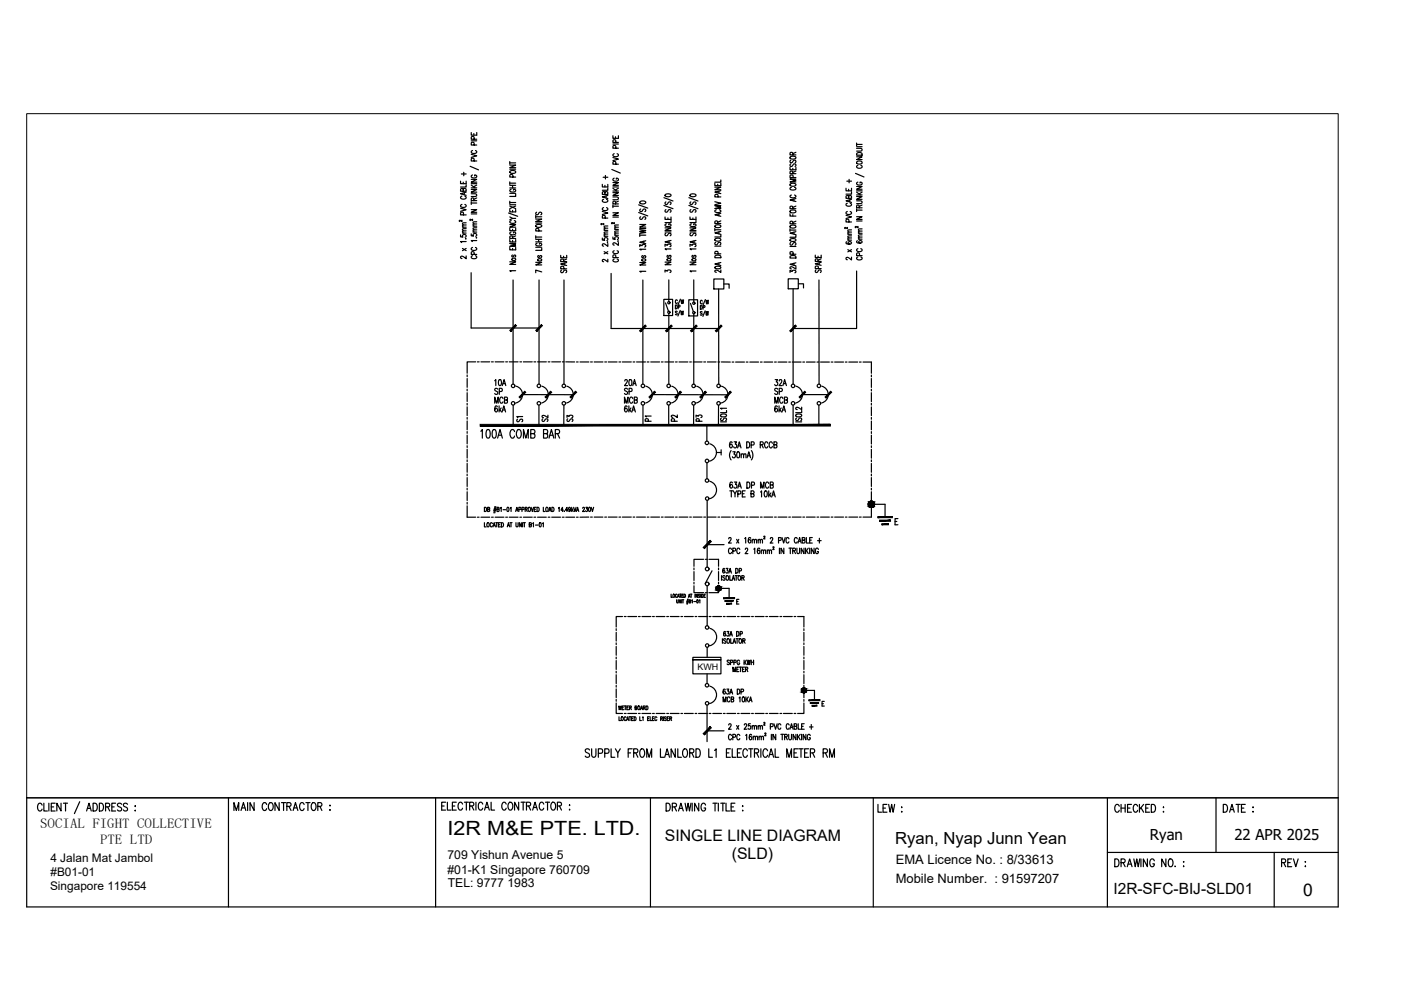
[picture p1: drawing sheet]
<svg xmlns="http://www.w3.org/2000/svg" width="297mm" height="210mm" viewBox="0 0 297 210" stroke-linecap="round" stroke-linejoin="round" font-family="sans-serif">
<defs><g id="words">
<g font-size="4.4">
<text x="113.6" y="90.7">S2</text>
<text x="118.9" y="90.7">S3</text>
<text x="141.1" y="90.7">P2</text>
</g>
<text font-size="4.2" x="94.9" y="177.1">I2R M&amp;E PTE. LTD.</text>
<g font-size="4">
<text x="108.3" y="90.7">S1</text>
<text x="135.5" y="90.7">P1</text>
<text x="149.6" y="90.7" transform="rotate(-90 149.6 90.7)">P3</text>
</g>
<text font-size="3.7" x="276.3" y="189.9">0</text>
<text font-size="3.5" x="189.8" y="178.9">Ryan, Nyap Junn Yean</text>
<g font-size="3.4">
<text x="141" y="178.3">SINGLE LINE DIAGRAM</text>
<text x="155.2" y="182.2">(SLD)</text>
</g>
<text font-size="3.3" x="236.1" y="189.6">I2R-SFC-BIJ-SLD01</text>
<g font-size="3.2">
<text x="243.8" y="178">Ryan</text>
<text x="261.7" y="178">22 APR 2025</text>
</g>
<g font-size="2.9">
<text x="8.5" y="175.5">SOCIAL FIGHT COLLECTIVE</text>
<text x="21.2" y="178.9">PTE LTD</text>
</g>
<g font-size="2.8">
<text x="189.9" y="183.3">EMA Licence No. : 8/33613</text>
<text x="189.9" y="187.1">Mobile Number. : 91597207</text>
</g>
<g font-size="2.6">
<text x="94.9" y="182.1">709 Yishun Avenue 5</text>
<text x="94.9" y="185.3">#01-K1 Singapore 760709</text>
<text x="94.9" y="188">TEL: 9777 1983</text>
</g>
<g font-size="2.5">
<text x="10.7" y="182.7">4 Jalan Mat Jambol</text>
<text x="10.7" y="185.7">#B01-01</text>
<text x="10.6" y="188.8">Singapore 119554</text>
</g>
<text font-size="1.9" x="147.9" y="142">KWH</text>
</g></defs>
<!-- layer: E-SLD-FRAME -->
<g fill="none" stroke="#000" stroke-width=".25">
<path d="M99 79.5v.4M100.8 76.7h-1.8v2.4M101.2 76.7h.4M102 76.7h1.8M104.2 76.7h.4M105 76.7h1.8M107.2 76.7h.4M108 76.7h1.8M110.2 76.7h.4M111 76.7h1.8M113.2 76.7h.4M114 76.7h1.8"/>
<path d="M116.2 76.7h.4M117 76.7h1.8M119.2 76.7h.4M120 76.7h1.8M122.2 76.7h.4M123 76.7h1.8M125.2 76.7h.4M126 76.7h1.8M128.2 76.7h.4M129 76.7h1.8M131.2 76.7h.4M132 76.7h1.8"/>
<path d="M134.2 76.7h.4M135 76.7h1.8M137.2 76.7h.4M138 76.7h1.8M140.2 76.7h.4M141 76.7h1.8M143.2 76.7h.4M144 76.7h1.8M146.2 76.7h.4M147 76.7h1.9M149.2 76.7h.4M150 76.7h1.8"/>
<path d="M152.2 76.7h.4M153 76.7l1.8 .1M155.2 76.8h.4M156 76.8h1.8M158.2 76.8h.4M159 76.8h1.8M161.2 76.8h.4M162 76.8h1.8M164.2 76.8h.4M165 76.8h1.8M167.2 76.8h.4M168 76.8h1.8"/>
<path d="M170.2 76.8h.4M171 76.8h1.8M173.2 76.8h.4M174 76.8h1.8M176.2 76.8h.4M177 76.8h1.8M179.2 76.8h.4M180 76.8h1.8M182.2 76.8h.4M183 76.8h1.7v2.3M184.7 79.5v.4M99 80.3v1.8"/>
<path d="M99 82.5v.4M99 83.3v1.8M99 85.5v.4M99 86.2v1.9M99 88.5v.4M99 89.3v1.8M99 91.5v.4M99 92.3v1.8M99 94.5v.4M99 95.2v1.9M99 97.5v.4M99 98.2v1.9"/>
<path d="M184.7 80.3v1.8M184.7 82.5v.4M184.7 83.3v1.8M184.7 85.5v.4M184.7 86.3v1.8M184.7 88.5v.4M184.7 89.3v1.8M184.7 91.5v.4M184.7 92.3v1.8M184.7 94.5v.4M184.7 95.3v1.8M184.7 97.5v.4"/>
<path d="M184.7 98.3v1.8M99 107.2v2.5h1.8M99 100.5v.4M99 101.3v1.8M99 103.5v.4M99 104.3v1.8M99 106.5v.4M101.2 109.7h.4M102 109.7h1.8M104.2 109.7h.4M105 109.7h1.8M107.2 109.7h.4"/>
<path d="M108 109.7h1.8M110.2 109.7h.4M111 109.7h1.8M113.2 109.7h.4M114 109.7h1.8M116.2 109.7h.4M117 109.7h1.8M119.2 109.7h.4M120 109.7h1.8M122.2 109.7h.4M124.8 109.6l-1.8 .1M125.2 109.6h.4"/>
<path d="M126 109.6h1.8M128.2 109.6h.4M129 109.6h1.8M131.2 109.6h.4M132 109.6h1.8M134.2 109.6h.4M135 109.6h1.8M137.2 109.6h.4M138 109.6h1.8M140.2 109.6h.4M141 109.6h1.8M143.2 109.6h.4"/>
<path d="M144 109.6h1.8M146.2 109.6h.4M147 109.6h1.9M149.2 118.6h-2.1v1.5M149.2 109.6h.4M149.5 118.6h.4M150 109.6h1.8M150.3 118.6h2v1.5M152.2 109.6h.4M153 109.6h1.8M155.2 109.6h.4M156 109.6h1.8"/>
<path d="M158.2 109.6h.4M159 109.6h1.8M161.2 109.6h.4M162 109.6h1.8M164.2 109.6h.4M165 109.6h1.8M167.2 109.6h.4M168 109.6h1.8M170.2 109.6h.4M171 109.6h1.8M173.2 109.6h.4M174 109.6h1.8"/>
<path d="M176.2 109.6h.4M177 109.6h1.8M179.2 109.6h.4M180 109.6h1.8M182.2 109.6h.4M184.7 107.3v2.3h-1.7M184.7 100.5v.4M184.7 101.3v1.8M184.7 103.5v.4M184.7 104.3v1.8M184.7 106.5v.4M130.6 133.3v.4"/>
<path d="M130.6 134.1v1.8M130.6 136.3v.4M130.6 137.1v1.8M130.6 139.3v.4M132 130.7h-1.4v2.2M132.4 130.7h.3M133.1 130.7h1.9M135.4 130.7h.3M136.1 130.7h1.9M138.4 130.7h.3M139.1 130.7h1.9M141.4 130.7h.3"/>
<path d="M142.1 130.7h1.9M144.4 130.7h.3M145.1 130.7h1.9M147.1 120.4v.4M147.1 121.2v1.9M147.1 123.4v.4M147.1 124.2v1.5h2.1M147.4 130.7h.3M148.1 130.7h1.9M149.5 125.7h.4M150.4 130.7h.3M151.1 130.7h1.9"/>
<path d="M152.3 124.2v1.5h-2M152.3 120.4v.4M152.3 121.2v1.9M152.3 123.4v.4M153.4 130.7h.3M154.1 130.7h1.9M156.4 130.7h.3M157.1 130.7h1.9M159.3 130.7h.4M160.1 130.7h1.9M162.4 130.7h.3M163.1 130.7h1.9"/>
<path d="M165.4 130.7h.3M166.1 130.7h1.9M168.4 130.7h.3M169.1 130.7h1.3v2.2M170.4 133.3v.4M170.4 134.1v1.8M170.4 136.3v.4M170.4 137.1v1.8M170.4 139.3v.4M130.6 149v2.3h1.4M130.6 140.1v1.8M130.6 142.3v.4"/>
<path d="M130.6 143.1v1.8M130.6 145.3v.4M130.6 146.1v1.8M130.6 148.3v.4M132.4 151.3h.3M133.1 151.3h1.9M135.4 151.3h.3M136.1 151.3h1.9M138.4 151.3h.3M139.1 151.3h1.9M141.4 151.3h.3M142.1 151.3h1.9"/>
<path d="M144.4 151.3h.3M145.1 151.3h1.9M147.4 151.3h.3M148.1 151.3h1.9M150.4 151.3h.3M151.1 151.3h1.9M153.4 151.3h.3M154.1 151.3h1.9M156.4 151.3h.3M157.1 151.3h1.9M159.3 151.3h.4M160.1 151.3h1.9"/>
<path d="M162.4 151.3h.3M163.1 151.3h1.9M165.4 151.3h.3M166.1 151.3h1.9M168.4 151.3h.3M170.4 149v2.3h-1.3M170.4 140.1v1.8M170.4 142.3v.4M170.4 143.1v1.8M170.4 145.3v.4M170.4 146.1v1.8M170.4 148.3v.4"/>
</g>
<!-- layer: E-SLD-LEGENDF -->
<g fill="none" stroke="#000" stroke-width=".25">
<path d="M184.7 106.9h2.9v2.7M152.3 124.7h2.3v2.1M170.4 146.4h2.3v2.1"/>
<circle cx="184.8" cy="106.9" r=".67"/>
<circle cx="152.4" cy="124.7" r=".52"/>
<circle cx="170.5" cy="146.4" r=".52"/>
</g>
<g fill="#000" stroke="#000" stroke-width=".21">
<path d="M184.6 107.6h.3zM184.7 106.3h.1zM152.2 125.3h.3zM152.3 124.2h.1zM170.3 146.9h.3zM170.4 145.9h.1z"/>
<path d="M184.6 107.6h.2zM184.7 107.6h.1z"/>
<path d="M184.7 106.3h.2zM184.6 106.3h.3z"/>
<path d="M184.6 106.3h.4zM184.5 106.3h.5z"/>
<path d="M184.5 106.3h.5zM184.5 106.3h.5z"/>
<path d="M184.5 107.6h.5zM184.5 107.6h.4z"/>
<path d="M184.5 106.3l.6 .1zM184.4 106.4h.7z"/>
<path d="M184.5 107.5h.5zM184.5 107.5l.5 .1z"/>
<path d="M184.4 106.4h.7zM184.4 106.4h.7z"/>
<path d="M184.4 107.5h.7zM184.4 107.5h.6z"/>
<path d="M184.4 106.4h.8zM184.3 106.4h.9z"/>
<path d="M184.4 107.5h.7zM184.4 107.5h.7z"/>
<path d="M184.3 106.4l.9 .1zM184.3 106.5h.9z"/>
<path d="M184.3 107.4h.9zM184.3 107.4l.8 .1z"/>
<path d="M184.3 106.5h1zM184.3 106.5h1z"/>
<path d="M184.3 107.4h.9zM184.3 107.4h.9z"/>
<path d="M184.2 106.5l1.1 .1zM184.2 106.5l1.1 .1z"/>
<path d="M184.2 107.4h1.1zM184.2 107.4h1z"/>
<path d="M184.2 106.6h1.1zM184.2 106.6h1.1z"/>
<path d="M184.2 107.3h1.1zM184.2 107.3l1.1 .1z"/>
<path d="M184.2 106.6l1.2 .1zM184.2 106.6l1.2 .1z"/>
<path d="M184.2 107.2h1.1zM184.2 107.2l1.1 .1z"/>
<path d="M184.1 106.7h1.3zM184.1 106.7h1.3z"/>
<path d="M184.1 107.2h1.3zM184.1 107.2h1.2z"/>
<path d="M184.1 106.7l1.3 .1zM184.1 106.7l1.3 .1z"/>
<path d="M184.1 107.1h1.3zM184.1 107.1l1.3 .1z"/>
<path d="M184.1 106.8l1.3 .1zM184.1 106.8l1.3 .1z"/>
<path d="M184.1 106.9h1.3zM184.1 106.9h1.3z"/>
<path d="M184.1 107l1.3 .1zM184.1 107l1.3 .1z"/>
<path d="M184.1 107.1h1.3zM184.1 107.1h1.3z"/>
<path d="M184.1 106.9h1.3zM184.1 106.9l1.3 .1z"/>
<path d="M186.1 109.5v.3l3.1-.3zM186.1 109.8l3.1-.3v.3z"/>
<path d="M186.5 110.3v.2l2.3-.2zM186.5 110.5l2.3-.2v.2z"/>
<path d="M187 111v.3l1.3-.3zM187 111.3l1.3-.3v.3z"/>
<path d="M152.2 125.3h.2zM152.3 125.3h.1z"/>
<path d="M152.3 124.2l.2 .1zM152.2 124.3h.3z"/>
<path d="M152.2 124.3h.3zM152.2 124.3h.3z"/>
<path d="M152.2 124.3h.4zM152.1 124.3h.5z"/>
<path d="M152.2 125.2h.3zM152.2 125.2l.3 .1z"/>
<path d="M152.1 124.3h.5zM152.1 124.3h.5z"/>
<path d="M152.1 125.2h.5zM152.1 125.2h.4z"/>
<path d="M152.1 124.3h.5zM152.1 124.3h.5z"/>
<path d="M152.1 125.2h.5zM152.1 125.2h.5z"/>
<path d="M152 124.3l.7 .1zM152 124.4h.7z"/>
<path d="M152 125.2h.6zM152 125.2h.6z"/>
<path d="M152 124.4h.7zM152 124.4h.7z"/>
<path d="M152 125.2h.7zM152 125.2h.6z"/>
<path d="M152 124.4h.7zM151.9 124.4h.8z"/>
<path d="M152 125.1h.7zM152 125.1l.7 .1z"/>
<path d="M151.9 124.4l.9 .1zM151.9 124.4l.9 .1z"/>
<path d="M151.9 125.1h.8zM151.9 125.1h.8z"/>
<path d="M151.9 124.5h.9zM151.9 124.5h.9z"/>
<path d="M151.9 125h.9zM151.9 125l.8 .1z"/>
<path d="M151.9 124.5l.9 .1zM151.9 124.5l.9 .1z"/>
<path d="M151.9 125h.9zM151.9 125h.9z"/>
<path d="M151.9 124.6h.9zM151.9 124.6h.9z"/>
<path d="M151.9 124.6l1 .1zM151.9 124.6l1 .1z"/>
<path d="M151.9 124.9h.9zM151.9 124.9h.9z"/>
<path d="M151.9 124.9h.9zM151.9 124.9l.9 .1z"/>
<path d="M151.9 124.7h1zM151.9 124.7h1z"/>
<path d="M151.8 124.7h1.1zM151.8 124.7h1.1z"/>
<path d="M151.8 124.7l1.1 .1zM151.8 124.7l1.1 .1z"/>
<path d="M151.8 124.8l1.1 .1zM151.8 124.8l1.1 .1z"/>
<path d="M151.9 124.9h1zM151.9 124.9h.9z"/>
<path d="M153.4 126.7v.2l2.4-.2zM153.4 126.9l2.4-.2v.2z"/>
<path d="M153.7 127.3v.2l1.8-.2zM153.7 127.5l1.8-.2v.2z"/>
<path d="M154.1 127.9v.2l1-.2zM154.1 128.1l1-.2v.2z"/>
<path d="M170.3 146.9h.2zM170.4 146.9h.1z"/>
<path d="M170.4 145.9h.2zM170.3 145.9h.3z"/>
<path d="M170.3 145.9h.3zM170.3 145.9h.3z"/>
<path d="M170.3 145.9h.4zM170.2 145.9h.5z"/>
<path d="M170.3 146.9h.3zM170.3 146.9h.3z"/>
<path d="M170.2 145.9h.5zM170.2 145.9h.5z"/>
<path d="M170.2 146.8h.5zM170.2 146.8l.4 .1z"/>
<path d="M170.2 145.9l.5 .1zM170.2 145.9l.5 .1z"/>
<path d="M170.2 146.8h.5zM170.2 146.8h.5z"/>
<path d="M170.1 146h.7zM170.1 146h.7z"/>
<path d="M170.1 146.8h.6zM170.1 146.8h.6z"/>
<path d="M170.1 146h.7zM170.1 146h.7z"/>
<path d="M170.1 146.8h.7zM170.1 146.8h.6z"/>
<path d="M170.1 146l.7 .1zM170 146.1h.8z"/>
<path d="M170.1 146.7h.7zM170.1 146.7l.7 .1z"/>
<path d="M170 146.1h.9zM170 146.1h.9z"/>
<path d="M170 146.7h.8zM170 146.7h.8z"/>
<path d="M170 146.1h.9zM170 146.1h.9z"/>
<path d="M170 146.7h.9zM170 146.7h.8z"/>
<path d="M170 146.1l.9 .1zM170 146.1l.9 .1z"/>
<path d="M170 146.6h.9zM170 146.6l.9 .1z"/>
<path d="M170 146.2h.9zM170 146.2h.9z"/>
<path d="M170 146.2l.9 .1zM170 146.2l.9 .1z"/>
<path d="M170 146.5l.9 .1zM170 146.5l.9 .1z"/>
<path d="M170 146.6h.9zM170 146.6h.9z"/>
<path d="M169.9 146.3h1zM169.9 146.3h1z"/>
<path d="M169.9 146.3l1 .1zM169.9 146.3l1 .1z"/>
<path d="M169.9 146.4h1zM169.9 146.4h1z"/>
<path d="M169.9 146.4l1 .1zM169.9 146.4l1 .1z"/>
<path d="M169.9 146.5h1zM169.9 146.5h1z"/>
<path d="M171.5 148.4v.2l2.3-.2zM171.5 148.6l2.3-.2v.2z"/>
<path d="M171.8 148.9v.2l1.8-.2zM171.8 149.1l1.8-.2v.2z"/>
<path d="M172.2 149.5v.2l1-.2zM172.2 149.7l1-.2v.2z"/>
</g>
<!-- layer: SLD-TXT -->
<g fill="none" stroke="#000" stroke-width=".25">
<path d="M97.6 38.4v.5h1.2v-.5M97.8 36.9h1M98.2 38.6v.3M98.3 36.5v.8M98.8 39.2v.5h-1.2M99.7 35.3l1.8 .7M99.9 38h1.2l-1.2 .6h1.2M99.9 28.1v.6h1.2v-.6M99.9 32.7l1.2 .3-1.2 .4M99.9 39.8h1.2M99.9 39.2l.8 .6M99.9 38.9h1.2"/>
<path d="M99.9 29.9h1.2M100.2 37.1a.33 .33 0 0 0-.3 .4 .33 .33 0 0 0 .5 .2h.2a.34 .34 0 0 0 .5-.3 .34 .34 0 0 0-.5-.3v.2M100.2 31.9a.33 .33 0 0 0-.3 .4 .33 .33 0 0 0 .5 .2h.2a.33 .33 0 0 0 .5-.2 .33 .33 0 0 0-.3-.4M100.5 28.3v.4M100.5 34.1v-.5h-.5l-.1 .5h1.2M100.5 30.7v-.5h-.5l-.1 .5h1.2M100.5 29.5v-.5h-.5l-.1 .5h1.2M101.1 39.2l-.7 .4M108.1 35h1.2l-1.2 .6h1.2M108.1 34.3v.5M108.1 38.6v.5M108.1 39.8h1.2"/>
<path d="M108.1 39.3h1.2M108.1 38.8h1.2M108.1 35.9h1.2M108.1 34.5h1.2M108.1 36.3a.78 .78 0 0 1 1.2 .2 .77 .77 0 0 1-1.2-.1zM108.7 39.3v.5M108.7 37.5v-.4h-.6v.4h1.2M127.7 39.1v.5h1.2v-.5M127.9 37.6h1M128.3 39.3v.3M128.4 37.2v.7M128.9 39.8v.5h-1.2"/>
<path d="M129.7 35.9l1.8 .8M129.9 33.4l1.2 .3-1.2 .4M129.9 39.9l.8 .6M129.9 39.6h1.2M129.9 30.5h1.2M129.9 38.7h1.2l-1.2 .6h1.2M129.9 28.8v.5h1.2v-.5M130.2 37.8a.33 .33 0 0 0-.2 .4 .33 .33 0 0 0 .4 .2h.3a.34 .34 0 0 0 .4-.3 .34 .34 0 0 0-.4-.3v.2M130.2 32.6a.33 .33 0 0 0-.2 .4 .33 .33 0 0 0 .4 .2h.3a.33 .33 0 0 0 .4-.2 .33 .33 0 0 0-.3-.4M130.5 29v.3M130.6 34.8l-.1-.5h-.4l-.2 .5h1.2M130.6 31.4l-.1-.5h-.4l-.2 .5h1.2"/>
<path d="M130.6 30.2l-.1-.5h-.5l-.1 .5h1.2M131.1 39.9l-.6 .4M151.6 39.7h1.2l-1.2 .5h1.2M151.6 38.9v.5h1.2v-.5M152.2 39.1v.3M152.8 38.2v.4h-1.2M167.5 35.5v.5h1.2v-.5M167.5 39a.81 .81 0 0 1 1.2 .2 .74 .74 0 0 1-1.2-.1zM167.5 33.3a.81 .81 0 0 1 1.2 .2 .76 .76 0 0 1-1.2-.1zM167.7 34.7l-.2 .2v.3a.51 .51 0 0 0 .8-.4h.4v.3l-.1 .2M167.7 34a.29 .29 0 0 0-.2 .4 .29 .29 0 0 0 .5 0l.3-.4h.3l.1 .2-.1 .3M167.8 39.7a.31 .31 0 0 0-.3 .4 .31 .31 0 0 0 .5 .2l.7-.2v-.2l-.2-.2"/>
<path d="M168.1 35.7v.3M168.1 36.8l-.1-.4h-.5v.4h1.2M168.1 32.8l-.1-.4h-.5v.4h1.2M168.2 37.6l-.1-.4h-.6v.4h1.2M168.7 36.3l-.6 .2M168.7 32.3l-.6 .3M168.7 38h-1.2l1.2 .3-1.2 .3h1.2M179.4 39.9v.6h1.1v-.6M179.5 38.4h1M180 38v.8M181.4 36.8l1.8 .7M181.6 31.4h.8l.4 .3-.2 .3h-1"/>
<path d="M181.6 30.3v.6M181.6 31.1h1.2M181.6 30.6h1.2M181.6 39.5h1.2l-1.2 .6h1.2M181.6 33.2h1.2l-1.2 .6h1.2M181.7 34.3a.58 .58 0 0 1 .6-.2 .58 .58 0 0 1 .4 .5 .71 .71 0 0 1-1.1-.2zM181.7 32.5a.64 .64 0 0 1 .7-.2 .64 .64 0 0 1 .4 .6h-1.2zM181.9 38.6a.32 .32 0 0 0-.3 .4 .32 .32 0 0 0 .5 .2h.2a.33 .33 0 0 0 .5-.3 .33 .33 0 0 0-.5-.3v.2M181.9 35a.33 .33 0 0 0-.3 .5 .33 .33 0 0 0 .5 .2h.2a.33 .33 0 0 0 .5-.2 .33 .33 0 0 0-.3-.5M97.6 49.8v.4l.6 .1a.34 .34 0 0 1 0-.5 .34 .34 0 0 1 .5 0 .34 .34 0 0 1-.1 .5M97.6 44.1l1.2 .4-1.2 .3M97.9 43.3a.33 .33 0 0 0-.2 .5 .33 .33 0 0 0 .4 .2h.3a.33 .33 0 0 0 .4-.2 .33 .33 0 0 0-.2-.5"/>
<path d="M97.9 41.6a.33 .33 0 0 0-.2 .4 .33 .33 0 0 0 .4 .2h.3a.33 .33 0 0 0 .4-.2 .33 .33 0 0 0-.2-.4M97.9 46.7v.3l-.4-.3-.1 .2 .1 .1M98.1 52.7l.7 .4M98.1 49.4h.7M98.1 48.2h.7M98.2 40.2l.2-.2 .4 .2v.3h-1.2l.1-.5h.4l.1 .5M98.3 45.6l-.1-.5h-.5l-.1 .5h1.2M98.4 40.9v.4M98.7 50.6h.1M98.8 54.3v.6l-.5-.5a.31 .31 0 0 0-.5-.1 .31 .31 0 0 0-.1 .4l.2 .1M98.8 51.2h-1.2l.3 .2M98.8 52.7l-.7 .4"/>
<path d="M98.8 40.7l-1.2 .4 1.2 .3M98.8 49h-.7v.2l.2 .2M98.8 48.5h-.7v.2l.2 .3M98.8 47.7h-.7v.3l.2 .2M98.8 47.2l-.7 .1v.2l.2 .2M99.9 44.4h1.2l-1.2 .6h1.2M99.9 40.2h1.2l-1.2 .5h1.2M99.9 49.6v.4l.5 .1a.34 .34 0 0 1 0-.5 .34 .34 0 0 1 .5 0 .34 .34 0 0 1-.1 .5M99.9 41.1h.8l.4 .2-.2 .3-1 .1M99.9 45.4h1.2M99.9 43h1.2M99.9 42.7v.6"/>
<path d="M100.2 46.5v.3l-.4-.3-.2 .1 .1 .2M100.2 54.2a.33 .33 0 0 0-.3 .4 .33 .33 0 0 0 .5 .3h.2a.33 .33 0 0 0 .5-.3 .33 .33 0 0 0-.3-.4M100.2 52.5a.33 .33 0 0 0-.3 .4 .33 .33 0 0 0 .5 .2h.2a.33 .33 0 0 0 .5-.2 .33 .33 0 0 0-.3-.4M100.3 49.2h.8M100.3 48h.8M100.5 42.5l-.1-.5-.4 .1-.1 .4h1.2M100.5 53.9v-.5h-.5l-.1 .5h1.2M101 50.4h.1M101.1 48.7l-.7 .1-.1 .2 .2 .2M101.1 48.3h-.7l-.1 .2 .2 .2M101.1 47.5h-.7l-.1 .2 .2 .3M101.1 47l-.7 .1-.1 .2 .2 .2"/>
<path d="M101.1 42l-.6 .3M101.1 51h-1.2l.2 .2M107.8 45.2l2 .7M108.1 55.5h1.2l-1.2 .6h1.2M108.1 52.5v.5h1.2v-.5M108.1 50.8v.5h1.2v-.5M108.1 48.4v.5h1.2v-.5M108.1 47.6h1.2l-1.2 .6h1.2M108.1 44.4v.5h1.2v-.5M108.1 46l.6 .3M108.1 43.7l1.2 .5M108.1 43.4h1.2"/>
<path d="M108.1 42.9h1.2M108.1 42.7v.5M108.1 41h1.2M108.4 49.2l-.3 .2a.69 .69 0 0 0 .6 .4 .69 .69 0 0 0 .6-.4l-.3-.2h-.1v.2M108.4 46.8l-.3 .2a.68 .68 0 0 0 .6 .4 .68 .68 0 0 0 .6-.4l-.3-.2M108.4 40.1l-.3 .2a.68 .68 0 0 0 .6 .4 .68 .68 0 0 0 .6-.4l-.3-.2h-.1v.2M108.6 54.9a.39 .39 0 0 1 .4-.2 .39 .39 0 0 1 .3 .4 .39 .39 0 0 1-.5 .2 .39 .39 0 0 1-.2-.4zM108.7 50.6l-.1-.5h-.5v.5h1.2M108.7 54.1l-.2 .1 .2 .3 .3-.4h.3v.2l-.1 .2M108.7 44.6v.3M108.7 48.6v.3M108.7 51v.3"/>
<path d="M108.7 52.7v.3M109.3 51.6h-1.2l1.2 .3-1.2 .3h1.2M109.3 50l-.6 .3M109.3 46.3h-.6l-.6 .3M109.3 41.2v.4h-1.2M109.3 43.7l-1.2 .5M109.3 57.4h-1.2l.2 .2M113.6 52.4h1.3M113.6 51.3h1.3M113.6 50.8h1.3M113.6 50.3h1.3M113.6 45.7v.5"/>
<path d="M113.6 50v.5M113.6 47.3h1.3M113.6 46h1.3M113.6 55.6h1.3l-1.3 .6h1.3M113.6 46.5h1.3l-1.3 .5h1.3M113.7 47.7a.79 .79 0 0 1 1.2 .3 .77 .77 0 0 1-1.3-.2zM113.8 45a.29 .29 0 0 0-.1 .5 .29 .29 0 0 0 .4-.1l.1-.2a.31 .31 0 0 1 .5-.2 .31 .31 0 0 1 0 .5M113.9 51.6l-.3 .2a.71 .71 0 0 0 .6 .4 .71 .71 0 0 0 .7-.4l-.3-.2h-.2v.2M114.1 55a.39 .39 0 0 1 .4-.2 .39 .39 0 0 1 .3 .4 .4 .4 0 0 1-.5 .2 .4 .4 0 0 1-.2-.4zM114.2 54.2l-.2 .1 .1 .3h.2l.4-.4 .2 .1-.2 .3M114.2 50.8v.5M114.2 49v-.5h-.5l-.1 .5h1.3"/>
<path d="M114.9 52.6v.5h-1.3M114.9 57.7l-1.3-.4v.5M118.9 54.1v.5h1.2v-.5M119.1 57.3a.29 .29 0 0 0-.2 .4 .29 .29 0 0 0 .5 0l.1-.3a.31 .31 0 0 1 .5-.1 .31 .31 0 0 1 0 .5M119.5 55.5l-.1-.5h-.5v.5h1.2M119.5 54.3v.3M119.5 57v-.5h-.6v.5h1.2M119.7 55.8v.4M120.1 55.7l-1.2 .3 1.2 .3M120.1 54.9l-.6 .3M127.7 50.5v.4h.5a.33 .33 0 0 1 0-.4 .33 .33 0 0 1 .5 0 .33 .33 0 0 1 0 .5M127.7 44.8l1.2 .4-1.2 .3"/>
<path d="M128 44a.33 .33 0 0 0-.3 .4 .33 .33 0 0 0 .5 .3h.2a.33 .33 0 0 0 .5-.3 .33 .33 0 0 0-.3-.4M128 42.3a.33 .33 0 0 0-.3 .4 .33 .33 0 0 0 .5 .2h.2a.33 .33 0 0 0 .5-.2 .33 .33 0 0 0-.3-.4M128 47.4v.3l-.6-.3 .2 .2M128.1 53.4l.8 .4M128.1 50.1h.8M128.1 48.8h.8M128.3 40.8l.2-.2 .4 .2v.4h-1.2v-.5h.5l.1 .5M128.3 46.2l-.1-.5h-.5v.5h1.2M128.5 41.6v.4M128.8 51.3h.1M128.9 53.4l-.8 .4M128.9 41.4l-1.2 .4 1.2 .3"/>
<path d="M128.9 49.6l-.7 .1-.1 .2 .2 .2M128.9 49.2h-.7l-.1 .2 .2 .2M128.9 48.4h-.7l-.1 .2 .2 .2M128.9 47.9l-.7 .1-.1 .2 .2 .2M128.9 55v.5l-.7-.5a.26 .26 0 0 0-.5 .1 .26 .26 0 0 0 .3 .4M128.9 51.6v.6l-1-.5-.2 .3 .3 .2M129.9 50.3v.4h.6a.34 .34 0 0 1 0-.5 .34 .34 0 0 1 .5 .1 .34 .34 0 0 1-.1 .5M129.9 41.8h.9l.3 .2-.2 .3h-1M129.9 46h1.2M129.9 43.7h1.2M129.9 43.4v.6M129.9 40.5h1.2"/>
<path d="M129.9 45.1h1.2l-1.2 .6h1.2M129.9 40.8h1.2l-1.2 .6h1.2M130.2 54.9a.32 .32 0 0 0-.2 .4 .32 .32 0 0 0 .4 .2h.3a.32 .32 0 0 0 .4-.2 .32 .32 0 0 0-.3-.4M130.2 53.2a.32 .32 0 0 0-.2 .4 .32 .32 0 0 0 .4 .2h.3a.32 .32 0 0 0 .4-.2 .32 .32 0 0 0-.3-.4M130.2 47.2v.2l-.4-.2-.1 .2h.1M130.3 49.9h.8M130.3 48.6h.8M130.5 43.2v-.5h-.4l-.2 .5h1.2M130.6 54.6l-.1-.5h-.4l-.2 .5h1.2M131 51.1h.1M131.1 42.6l-.6 .3M131.1 51.4v.6l-.7-.5a.27 .27 0 0 0-.4 .1 .27 .27 0 0 0 .2 .4"/>
<path d="M131.1 49.4l-.7 .1-.1 .2 .3 .2M131.1 49h-.7l-.1 .2 .3 .2M131.1 48.2h-.7l-.1 .2 .3 .2M131.1 47.7h-.7l-.1 .3 .3 .2M135.4 45.1l1.9 .7M135.4 43.4l1.9 .7M135.6 52.3v-.4l.5 .2a.34 .34 0 0 1 .5-.3 .34 .34 0 0 1 .1 .6M135.6 48.7l1.3 .2-1.3 .2 1.3 .2-1.3 .2M135.6 49.9h1.3M135.6 49.6v.5M135.6 48.5h1.3M135.6 55.7h1.3l-1.3 .5h1.3"/>
<path d="M135.6 47.6h1.3l-1.3 .5h1.3M135.7 42.8a.77 .77 0 0 1 1.2 .2 .77 .77 0 0 1-1.3-.2zM135.8 46a.29 .29 0 0 0-.1 .4 .29 .29 0 0 0 .5-.1l.1-.2a.3 .3 0 0 1 .5-.1 .3 .3 0 0 1-.1 .5M135.8 44.3a.3 .3 0 0 0-.1 .5 .3 .3 0 0 0 .5-.1l.1-.2a.3 .3 0 0 1 .5-.1 .3 .3 0 0 1-.1 .5M136.1 55a.4 .4 0 0 1 .5-.2 .4 .4 0 0 1 .2 .5 .39 .39 0 0 1-.4 .1 .39 .39 0 0 1-.3-.4zM136.3 54.2l-.2 .2 .2 .2 .3-.4h.2l.1 .3-.2 .1M136.5 51.2v.4M136.9 57.5h-1.3l.3 .2M136.9 52.8h-1.3l.3 .2M136.9 51l-1.3 .4 1.3 .3M140.8 43.6l1.9 .7M140.8 41.9l1.9 .7"/>
<path d="M141 57.7v-.4l.5 .2a.34 .34 0 0 1 .5-.3 .34 .34 0 0 1 0 .6M141 52.2v-.4l.5 .2a.34 .34 0 0 1 .5-.3 .34 .34 0 0 1 0 .6M141 49.2h1.3M141 55.6h1.3l-1.3 .5h1.3M141 48.3h1.3l-1.3 .6h1.3M141 46v.5h1.3v-.5M141.1 41.2a.81 .81 0 0 1 1.2 .3 .78 .78 0 0 1-1.3-.2zM141.2 49.5a.29 .29 0 0 0-.1 .4 .29 .29 0 0 0 .4-.1l.2-.2a.31 .31 0 0 1 .4-.1 .31 .31 0 0 1 .1 .4l-.1 .1M141.2 44.4a.3 .3 0 0 0-.1 .5 .3 .3 0 0 0 .4-.1l.2-.2a.3 .3 0 0 1 .5-.1 .3 .3 0 0 1-.1 .5M141.2 42.8a.29 .29 0 0 0-.1 .5 .29 .29 0 0 0 .4-.1l.2-.2a.3 .3 0 0 1 .5-.1 .3 .3 0 0 1-.1 .5M141.3 47.5a.31 .31 0 0 0-.3 .4 .31 .31 0 0 0 .5 .1h.6l.2-.2-.2-.3h-.3v.2M141.5 54.9a.39 .39 0 0 1 .5-.1 .39 .39 0 0 1 .2 .4 .39 .39 0 0 1-.5 .2 .39 .39 0 0 1-.2-.5z"/>
<path d="M141.6 54.1l-.2 .2 .1 .2h.2l.4-.4 .2 .2-.2 .3M141.6 46.2v.3M141.8 51.1v.4M142.3 46.7v.5h-1.3M142.3 52.8h-1.3l.3 .2M142.3 51l-1.3 .3 1.3 .3M146.1 43.6l1.9 .7M146.1 41.9l1.9 .7M146.3 52.2v-.4l.5 .2a.34 .34 0 0 1 .5-.3 .34 .34 0 0 1 0 .6M146.3 49.2h1.3M146.3 55.6h1.3l-1.3 .5h1.3M146.3 48.3h1.3l-1.3 .6h1.3"/>
<path d="M146.3 46v.5h1.3v-.5M146.4 41.2a.81 .81 0 0 1 1.2 .3 .78 .78 0 0 1-1.3-.2zM146.5 49.5a.29 .29 0 0 0-.1 .4 .29 .29 0 0 0 .4-.1l.2-.2a.31 .31 0 0 1 .4-.1 .31 .31 0 0 1 .1 .4l-.1 .1M146.5 44.4a.3 .3 0 0 0-.2 .5 .3 .3 0 0 0 .5-.1l.2-.2a.3 .3 0 0 1 .5-.1 .3 .3 0 0 1-.1 .5M146.5 42.8a.29 .29 0 0 0-.1 .5 .29 .29 0 0 0 .4-.1l.2-.2a.3 .3 0 0 1 .5-.1 .3 .3 0 0 1-.1 .5M146.6 47.5a.31 .31 0 0 0-.3 .4 .31 .31 0 0 0 .5 .1h.6l.2-.2-.2-.3h-.3v.2M146.8 54.9a.39 .39 0 0 1 .4-.1 .39 .39 0 0 1 .3 .4 .39 .39 0 0 1-.5 .2 .39 .39 0 0 1-.2-.5zM146.9 54.1l-.2 .2 .1 .2h.2l.4-.4 .2 .2-.2 .3M146.9 46.2v.3M147.1 51.1v.4M147.6 46.7v.5h-1.3M147.6 57.5h-1.3l.2 .2"/>
<path d="M147.6 52.8h-1.3l.2 .2M147.6 51l-1.3 .3 1.3 .3M151.6 42.8l1.2 .3-1.2 .3M151.6 52.2h1.2M151.6 48.7h1.2M151.6 48.4v.6M151.6 56.6l.7-.2 .5 .3a.78 .78 0 0 1-1.2 0zM151.6 50.7a.77 .77 0 0 1 1.2 .2 .78 .78 0 0 1-1.2-.1zM151.6 47.8a.81 .81 0 0 1 1.2 .2 .78 .78 0 0 1-1.2-.1zM151.6 54.3a.72 .72 0 0 1 1.2 .3h-1.2zM151.8 51.4a.29 .29 0 0 0-.2 .4 .29 .29 0 0 0 .5 0l.2-.4h.4l.1 .2-.1 .3M151.9 44.5a.32 .32 0 0 0-.3 .4 .32 .32 0 0 0 .4 .2l.8-.2v-.2l-.3-.2"/>
<path d="M152.2 47.4l-.1-.5h-.5v.5h1.2M152.2 53.8v-.4h-.6v.4h1.2M152.2 41.8v-.5h-.6v.5h1.2M152.4 40.5v.4M152.4 45.4v.3M152.4 49.2v.4M152.4 55.8v.4M152.8 46.8l-.6 .3M152.8 57.2v.6l-.6-.4-.6-.1v.3l.3 .1M152.8 49.8v.4h-1.2M152.8 55.7l-1.2 .3 1.2 .3M152.8 49.1l-1.2 .3 1.2 .3"/>
<path d="M152.8 45.2l-1.2 .3 1.2 .4M152.8 43.6h-1.2l1.2 .3-1.2 .3h1.2M152.8 40.4l-1.2 .3 1.2 .4M167.5 57.8v-.5l.5 .3a.35 .35 0 0 1 .5-.4 .35 .35 0 0 1 0 .6M167.5 52.3h1.2M167.5 48.8h1.2M167.5 48.5v.6M167.5 45.3v.5h1.2M167.5 50.7a.81 .81 0 0 1 1.2 .3 .76 .76 0 0 1-1.2-.2zM167.5 47.9a.81 .81 0 0 1 1.2 .2 .74 .74 0 0 1-1.2-.1zM167.5 44.7a.81 .81 0 0 1 1.2 .2 .76 .76 0 0 1-1.2-.1zM167.5 54.3a.96 .96 0 0 1 1.2 .1v.3h-1.2z"/>
<path d="M167.7 51.4a.29 .29 0 0 0-.2 .5 .29 .29 0 0 0 .5-.1l.3-.3 .3-.1 .1 .2-.1 .4M167.8 41.4a.32 .32 0 0 0-.3 .4 .32 .32 0 0 0 .5 .1l.7-.2v-.2l-.2-.1M168.1 45.5v.3M168.1 47.4l-.1-.4h-.5v.4h1.2M168.1 44.3l-.1-.5h-.5v.5h1.2M168.2 53.9l-.1-.5h-.6v.5h1.2M168.3 42.2v.4M168.3 49.2v.4M168.3 55.9v.3M168.7 46.9l-.6 .3M168.7 43.7l-.6 .3M168.7 56.5v.6l-1-.5-.2 .3 .3 .1"/>
<path d="M168.7 49.8v.5h-1.2M168.7 55.7l-1.2 .3 1.2 .4M168.7 49.1l-1.2 .3 1.2 .4M168.7 42.1l-1.2 .3 1.2 .3M172.9 54.1v.5h1.2v-.5M173 57.2l-.1 .2v.3a.51 .51 0 0 0 .7-.4h.4l.1 .3-.2 .2M173.4 55.4v-.4h-.5v.4h1.2M173.4 54.3v.3M173.5 57l-.1-.5h-.5v.5h1.2M173.7 55.7v.4M174.1 55.6l-1.2 .3 1.2 .4M174.1 54.9l-.7 .3"/>
<path d="M179.4 45.6l1.1 .4-1.1 .3M179.5 51.3l-.1 .1a.68 .68 0 0 0 1.1 .1 .35 .35 0 0 0-.4-.3 .35 .35 0 0 0-.2 .4l.3 .2M179.6 44.8a.33 .33 0 0 0-.2 .5 .33 .33 0 0 0 .4 .2h.3a.33 .33 0 0 0 .4-.2 .33 .33 0 0 0-.2-.5M179.6 43.1a.33 .33 0 0 0-.2 .4 .33 .33 0 0 0 .4 .2h.3a.33 .33 0 0 0 .4-.2 .33 .33 0 0 0-.2-.4M179.7 48.2v.3l-.5-.3-.1 .1 .1 .2M179.8 52.9l.7 .5M179.8 50.9h.7M179.8 49.7h.7M179.9 41.7l.3-.2 .3 .2v.4h-1.1v-.6h.5v.6M179.9 40.1v.4M180 47.1l-.1-.5h-.5v.5h1.1M180.2 42.4v.4"/>
<path d="M180.5 52.9l-.7 .5M180.5 42.3l-1.1 .3 1.1 .3M180.5 50.5h-.7v.2l.2 .2M180.5 50l-.7 .1v.2l.2 .2M180.5 49.2h-.7v.3l.2 .2M180.5 48.7l-.7 .1v.2l.2 .2M180.5 54.5v.6l-.9-.5-.2 .3 .2 .2M180.5 40.7v.5h-1.1M181.6 42.6h.8l.4 .2-.2 .3-1 .1M181.6 46.9h1.2M181.6 44.5h1.2M181.6 44.3v.5"/>
<path d="M181.6 41.3h1.2M181.6 40.7l.8 .6M181.6 40.5h1.2M181.6 45.9h1.2l-1.2 .6h1.2M181.6 41.7h1.2l-1.2 .6h1.2M181.8 51l-.2 .2a.69 .69 0 0 0 1.2 .1 .34 .34 0 0 0-.4-.3 .34 .34 0 0 0-.3 .4l.3 .2M181.9 54.5a.33 .33 0 0 0-.3 .4 .33 .33 0 0 0 .5 .2h.2a.33 .33 0 0 0 .5-.2 .33 .33 0 0 0-.3-.4M181.9 52.7a.33 .33 0 0 0-.3 .4 .33 .33 0 0 0 .5 .3h.2a.33 .33 0 0 0 .5-.3 .33 .33 0 0 0-.3-.4M181.9 48v.3l-.5-.3-.1 .2 .2 .1M182 50.7h.8M182 49.5h.8M182.2 44.1l-.1-.5-.4-.1-.1 .6h1.2"/>
<path d="M182.2 54.2v-.5h-.5l-.1 .5h1.2M182.8 50.3h-.7l-.1 .2 .2 .2M182.8 49.8h-.7l-.1 .3 .2 .2M182.8 49h-.7l-.1 .2 .2 .3M182.8 48.5l-.7 .1-.1 .2 .2 .2M182.8 43.5l-.6 .3M182.8 40.7l-.7 .4M143.2 64.7a.39 .39 0 0 1 .4 .4 .39 .39 0 0 1-.4 .4zM143.6 66.1l-.4-.1v.3l.4 .2v.1h-.4M143.6 63.7l-.1-.1a.38 .38 0 0 0-.3 .4 .38 .38 0 0 0 .3 .3l.1-.1M143.8 65.1h.3l.1-.3-.4-.1v.8M144.2 65.8l-.5 1.2"/>
<path d="M144.3 63.4l-.6 1.2M144.3 66l.2 .8 .1-.8 .2 .8 .1-.8M144.4 63.6l.1 .8 .1-.8 .2 .8 .1-.8M148.5 64.8a.39 .39 0 0 1 .4 .4 .39 .39 0 0 1-.4 .4zM148.9 66.2h-.4l.3 .3a.2 .2 0 0 1 0 .3 .2 .2 0 0 1-.3-.1M148.9 63.9a.21 .21 0 0 0-.3-.2 .21 .21 0 0 0-.1 .3v.1a.21 .21 0 0 0 .1 .3 .21 .21 0 0 0 .3-.1M149.1 65.2l.3-.1v-.3h-.3v.8M149.5 65.9l-.5 1.2M149.5 63.5l-.5 1.2M149.6 66.1l.2 .7 .1-.7 .2 .7 .1-.7M149.7 63.7l.1 .7 .1-.7 .2 .7 .1-.7M101.9 91.4l.4-.3v1.8"/>
<path d="M103.2 91.2l.4-.1a1.26 1.26 0 0 1 0 1.8h-.2a1.44 1.44 0 0 1-.2-1.7zM104.5 91.2l.3-.1a1.26 1.26 0 0 1 0 1.8h-.1a1.44 1.44 0 0 1-.2-1.7zM104.9 80.7l.2-.2v1.3M104.9 85.5v-1.3l.4 1.3 .3-1.3v1.3M105.4 86.2v-.1a.64 .64 0 0 0-.6 .5 .64 .64 0 0 0 .4 .7 .38 .38 0 0 0 .3-.4 .38 .38 0 0 0-.5-.3l-.1 .3M105.5 92.9l.5-1.8 .5 1.8M105.5 82.5l-.2-.2-.4 .2 .1 .3 .5 .5-.2 .3-.4-.2M105.7 92.3h.6M105.8 86.1v1.2M105.8 80.5h.3a.77 .77 0 0 1-.2 1.3l-.2-.6zM105.9 83l.5-.1v-.5l-.5-.1v1.3M106 86.9l.3 .4"/>
<path d="M106.3 86.5l-.5 .6M106.5 87.3l.3-1.2 .4 1.2M106.5 81.8l.4-1.3 .3 1.3M106.6 86.9h.4M106.6 84.5a.36 .36 0 0 0-.4-.3 .36 .36 0 0 0-.3 .5v.3a.36 .36 0 0 0 .3 .5 .36 .36 0 0 0 .4-.3M106.6 81.3h.5M107 84.8l.5-.1v-.4l-.5-.1v1.3l.6-.1v-.5l-.2-.1M109.1 91.5a.44 .44 0 0 0-.4-.4 .44 .44 0 0 0-.5 .4v.9a.44 .44 0 0 0 .5 .5 .44 .44 0 0 0 .4-.5M109.8 91.2l.1-.1a1.02 1.02 0 0 1 .4 1.7l-.2 .1a1.02 1.02 0 0 1-.3-1.7zM111 92.9v-1.8l.5 1.8 .5-1.8v1.8M112.5 91.9h.8l.1-.3-.1-.4-.8-.1v1.8h.6l.3-.2v-.4l-.3-.4M115.2 91.9h.8l.1-.3-.1-.4-.8-.1v1.8h.6l.3-.2v-.4l-.3-.4"/>
<path d="M116.4 92.9l.5-1.8 .5 1.8M116.6 92.3h.6M117.7 91.9h.8l.1-.3-.1-.4-.8-.1v1.8M118.2 91.9l.4 1M132.4 85.5v-1.3l.4 1.3 .3-1.3v1.3M132.5 80.8l.1-.3a.35 .35 0 0 1 .4 .2 .35 .35 0 0 1-.1 .4l-.5 .7h.7M133 86.2l-.1-.1a.64 .64 0 0 0-.6 .5 .64 .64 0 0 0 .4 .7 .38 .38 0 0 0 .3-.4 .38 .38 0 0 0-.4-.3l-.2 .3M133.1 82.5l-.3-.2-.4 .2 .1 .3 .6 .5-.3 .3-.4-.2M133.3 86.1v1.2M133.4 83l.5-.1v-.5l-.5-.1v1.3M133.5 80.5h.2a.79 .79 0 0 1-.1 1.3l-.3-.6zM133.5 86.9l.3 .4"/>
<path d="M133.8 86.5l-.5 .6M134 87.3l.3-1.2 .4 1.2M134.2 81.8l.3-1.3 .4 1.3M134.2 84.5a.36 .36 0 0 0-.5-.3 .36 .36 0 0 0-.2 .5v.3a.36 .36 0 0 0 .2 .5 .36 .36 0 0 0 .5-.3M134.3 81.3h.5M134.5 84.8l.5-.1v-.4l-.5-.1v1.3l.6-.1v-.5l-.2-.1M152.8 89.4h1.2M152.8 87.9a.81 .81 0 0 1 1.2 .3 .78 .78 0 0 1-1.2-.2zM153 88.6a.29 .29 0 0 0-.2 .5 .29 .29 0 0 0 .5-.1l.1-.2a.3 .3 0 0 1 .5-.1 .3 .3 0 0 1-.1 .5M154 87v.5h-1.2M154 86.6h-1.2l.2 .2M155 95.5a1.58 1.58 0 0 0 0 2"/>
<path d="M155.2 93.9v-.2a.64 .64 0 0 0-.6 .6 .64 .64 0 0 0 .3 .7 .38 .38 0 0 0 .4-.5 .38 .38 0 0 0-.5-.3l-.1 .3M155.4 95.8h.5l-.3 .5a.37 .37 0 0 1 .3 .5 .37 .37 0 0 1-.6 0M155.6 93.7h.6l-.3 .5a.37 .37 0 0 1 .3 .5 .37 .37 0 0 1-.6 0M156.3 95.9l.2-.1a.79 .79 0 0 1 .1 1.3l-.4-.3zM156.4 95l.3-1.3 .4 1.3M156.5 94.5h.5M157.1 96.5l.3-.3 .2 .1 .1 .8M157.1 96.2v.9M157.7 96.5l.2-.3 .2 .1 .1 .8M158.3 93.7a.65 .65 0 0 1 .7 .6 .65 .65 0 0 1-.7 .7zM158.4 97.1l.4-1.3 .3 1.3M158.5 96.6h.5"/>
<path d="M159.3 94.4l.5-.1v-.6h-.5v1.3M159.3 95.5a1.67 1.67 0 0 1 0 2M161.2 94.3l.5-.1v-.5h-.5v1.3M161.5 94.3l.3 .7M162.8 94a.36 .36 0 0 0-.4-.3 .36 .36 0 0 0-.3 .5v.3a.36 .36 0 0 0 .3 .5 .36 .36 0 0 0 .4-.3M163.8 94a.35 .35 0 0 0-.5-.3 .35 .35 0 0 0-.2 .5v.3a.35 .35 0 0 0 .2 .5 .35 .35 0 0 0 .5-.3M164.1 94.3l.5-.1v-.5h-.5v1.3l.6-.2v-.4l-.2-.1M164.3 85.5v-1.3l.3 1.3 .4-1.3v1.3M164.3 80.5h.6l-.3 .5a.37 .37 0 0 1 .3 .5 .37 .37 0 0 1-.6 0M164.8 86.2l-.2-.1a.78 .78 0 0 0 0 1.2 .36 .36 0 0 0 .3-.5 .36 .36 0 0 0-.6-.1v.2M164.9 82.5l-.2-.2-.4 .1v.4l.5 .3 .1 .3-.2 .2-.4-.2M165.2 86.1v1.2"/>
<path d="M165.2 80.8l.1-.2a.34 .34 0 0 1 .5 0 .34 .34 0 0 1-.2 .5l-.4 .7h.6M165.2 83l.6-.1v-.5l-.6-.1v1.3M165.4 86.9l.3 .4M165.6 86.5l-.4 .6M165.8 87.3l.4-1.2 .3 1.2M166 86.9h.4M166 81.8l.4-1.3 .3 1.3M166 84.5a.36 .36 0 0 0-.4-.3 .36 .36 0 0 0-.3 .5v.3a.36 .36 0 0 0 .2 .5 .36 .36 0 0 0 .5-.3M166.1 81.3h.5M166.3 84.8l.6-.1v-.4l-.6-.1v1.3l.6-.1 .1-.3-.3-.3M168.7 89.4h1.3M168.8 87.9a.81 .81 0 0 1 1.2 .3 .78 .78 0 0 1-1.3-.2z"/>
<path d="M168.9 88.6a.29 .29 0 0 0-.1 .5 .29 .29 0 0 0 .5-.1l.1-.2a.31 .31 0 0 1 .4-.1 .31 .31 0 0 1 .1 .4l-.1 .1M170 86.3v.6l-.8-.5a.27 .27 0 0 0-.4 .1 .27 .27 0 0 0 .2 .3M170 87v.5h-1.3M102.7 107.6a.44 .44 0 0 1 .5 .4 .44 .44 0 0 1-.5 .5zM102.7 110.8v.9h.4M103.3 110.9l.1-.1a.43 .43 0 0 1 .3 .5 .43 .43 0 0 1-.4 .4l-.1-.3zM103.4 108l.4-.1v-.3h-.4v.9l.4-.1v-.2l-.1-.2M104.4 111a.25 .25 0 0 0-.3-.2 .25 .25 0 0 0-.2 .4v.2a.25 .25 0 0 0 .2 .3 .25 .25 0 0 0 .3-.2M104.5 111.7l.3-.9 .2 .9M104.6 111.4h.3M104.7 108.2h.4M104.7 107.9h.5"/>
<path d="M104.9 107.4l-.2 1.3M105.1 110.8h.4M105.1 107.4l-.2 1.3M105.3 110.8v.9M105.4 108l.4-.1v-.3h-.4v.9l.4-.1-.1-.4M105.7 111.2h.2M106.1 107.7l.2-.1v.9M106.1 110.8h-.4v.9h.4M106.3 110.8a.44 .44 0 0 1 .5 .5 .44 .44 0 0 1-.5 .4zM106.7 108.1h.5M107.6 107.6a.4 .4 0 0 1 .3 .4 .4 .4 0 0 1-.3 .4zM107.6 111.7l.2-.9 .3 .9"/>
<path d="M107.6 111.4h.4M108.1 110.8h.5M108.2 107.7l.2-.1v.9M108.3 110.8v.9M109.3 108.5l.3-.9 .2 .9M109.4 110.8v.8l.2 .1 .2-.2v-.7M109.4 108.2h.4M110 108h.4v-.4h-.4v.9M110.5 110.8v.9l-.4-.9v.9M110.7 108l.4-.1-.1-.3h-.3v.9M110.8 110.8v.9M110.9 110.8h.5"/>
<path d="M111.2 110.8v.9M111.3 108l.4-.1v-.3h-.4v.9M111.6 108l.2 .5M112.1 107.6h.1a.43 .43 0 0 1 .3 .4 .43 .43 0 0 1-.4 .4l-.1-.3zM112.2 111.2h.4v-.3l-.4-.1v.9l.4-.1-.1-.4M112.6 107.6l.3 .9 .2-.9M113 111l.1-.2v.9M113.3 108h.2M113.5 111.3h.6M113.7 107.6h-.4v.9h.4M113.9 107.6a.44 .44 0 0 1 .4 .4 .44 .44 0 0 1-.4 .5zM114.4 110.9l.1-.1a.51 .51 0 0 1 0 .9l-.2-.4z"/>
<path d="M115 111l.2-.2v.9M115.2 107.6v.9h.4M115.8 107.6h.1a.43 .43 0 0 1 .3 .4 .43 .43 0 0 1-.4 .4l-.1-.3zM116.3 108.5l.3-.9 .2 .9M116.4 108.2h.4M117 107.6a.44 .44 0 0 1 .5 .4 .44 .44 0 0 1-.5 .5zM118.4 107.7l.2-.1v.9M119.4 108.2h-.5l.4-.6v.9M119.6 108.4h.1M120.4 108.2h-.5l.3-.6v.9M121 107.9l-.2 .2a.24 .24 0 0 1-.3-.3 .24 .24 0 0 1 .3-.2 .44 .44 0 0 1 .2 .5 .44 .44 0 0 1-.4 .3v-.1M121.2 107.6v.9"/>
<path d="M121.3 108.1l.2 .4M121.5 107.9l-.3 .4M121.6 107.6l.3 .9 .2-.9M122.2 108.5l.3-.9 .2 .9M122.3 108.2h.3M123.5 107.8l.1-.2a.2 .2 0 0 1 .3 0 .2 .2 0 0 1 0 .3l-.4 .6h.5M124.2 107.6h.4l-.2 .3a.25 .25 0 0 1 .2 .4 .25 .25 0 0 1-.5 0M124.9 107.6a.4 .4 0 0 1 .3 .4 .4 .4 0 0 1-.3 .4zM125.4 107.6l.2 .9 .3-.9M154.5 114.3l.2-.3 .3 .2-.5 .9h.6M154.7 104.1h.7M155.1 104.1v1.3"/>
<path d="M155.1 116.5a.33 .33 0 0 0-.4-.3 .33 .33 0 0 0-.2 .5v.2a.33 .33 0 0 0 .2 .5 .33 .33 0 0 0 .4-.3M155.3 102.4l-.2-.2a.78 .78 0 0 0 0 1.3 .36 .36 0 0 0 .3-.5 .36 .36 0 0 0-.6-.1l-.1 .2M155.4 116.8h.5v-.5l-.5-.1v1.2M155.5 104.1l.3 .6v.7M155.7 102.2h.5l-.3 .5a.36 .36 0 0 1 .3 .6 .36 .36 0 0 1-.6 0M156.2 114.4l.4 .7M156.2 104.1l-.4 .6M156.4 103.5l.4-1.3 .4 1.3M156.4 104.7h.6v-.6h-.6v1.3M156.6 103.1h.4M156.6 114.4l-.4 .7M156.9 116.5a.33 .33 0 0 0-.5-.3 .33 .33 0 0 0-.2 .5v.2a.33 .33 0 0 0 .2 .5 .33 .33 0 0 0 .5-.3"/>
<path d="M157.4 104.7h.4M157.9 114.2l.2-.2v1.1M158 104.1h-.6v1.3h.6M158 116.5l.2-.3 .3 .2-.5 1h.6M158.4 102.2a.7 .7 0 0 1 .6 .5 .7 .7 0 0 1-.2 .7l-.4 .1zM159.2 114.1l-.2-.1a.68 .68 0 0 0-.1 1.1 .35 .35 0 0 0 .3-.4 .35 .35 0 0 0-.4-.2l-.1 .3M159.2 104.7l.6-.1v-.5h-.6v1.3l.6-.2 .1-.3-.3-.2M159.3 102.9l.6-.1v-.5l-.6-.1v1.3M159.5 114.6l.2-.2h.2v.7M159.5 114.4v.7M159.8 116.4l.2-.2v1.2M159.9 114.6l.3-.2h.2v.7"/>
<path d="M160.7 114.6l.3-.2h.2v.7M160.7 114.4v.7M161.1 116.4l-.2-.2a.68 .68 0 0 0 0 1.2 .35 .35 0 0 0 .2-.4 .35 .35 0 0 0-.4-.3l-.1 .3M161.2 114.6l.2-.2h.2l.1 .7M161.3 103.5v-1.3l.3 1.3 .4-1.3v1.3M161.3 104.3l.2-.2v1.3M161.4 116.8l.2-.2 .2 .1 .1 .7M161.4 116.6v.8M161.9 116.8l.2-.2 .2 .1v.7M161.9 113.8l.2-.1 .1 .1-.3 .5h.3M162.2 104.1h.1a.73 .73 0 0 1 0 1.3l-.3-.6zM162.7 116.8l.2-.2 .2 .1v.7"/>
<path d="M162.7 116.6v.8M163 102.5a.37 .37 0 0 0-.5-.3 .37 .37 0 0 0-.2 .5v.3a.36 .36 0 0 0 .2 .5 .36 .36 0 0 0 .5-.3M163 104.1v1.3M163.1 116.8l.2-.2 .2 .1 .1 .7M163.2 104.9l.3 .5M163.3 102.8h.6v-.5l-.6-.1v1.3l.6-.1v-.3l-.2-.3M163.3 114.3l.2-.3 .3 .2-.5 .9h.6M163.5 104.5l-.5 .6M163.6 105.4l.4-1.3 .4 1.3M163.8 104.9h.4M163.9 116l.1-.1 .1 .2-.3 .4h.3M165.1 114.6l.5-.1v-.5h-.5v1.1"/>
<path d="M165.3 116.2v1.2M165.8 114l.3 1.1 .4-1.1M166.2 116.2v1.2l-.6-1.2v1.2M167.3 114.3a.32 .32 0 0 0-.4-.3 .32 .32 0 0 0-.2 .4v.3a.32 .32 0 0 0 .2 .4 .32 .32 0 0 0 .4-.2M167.3 116.2h.6M167.6 116.2v1.2M168.1 116.8l.5-.1v-.4l-.5-.1v1.2M168.4 116.8l.3 .6M169 116.2v.8l.2 .4 .3-.2v-1M169 114.3a.32 .32 0 0 0-.4-.3 .32 .32 0 0 0-.2 .4v.3a.32 .32 0 0 0 .2 .4 .32 .32 0 0 0 .4-.2M169.2 115.1l.3-1.1 .4 1.1M169.3 114.8h.4"/>
<path d="M170.1 114.5h.5v-.5h-.5v1.1l.5-.1v-.4l-.1-.1M170.5 116.2v1.2l-.6-1.2v1.2M170.8 116.2v1.2M171 114v1.1h.5M171 116.7l.4 .7M171.4 116.2l-.6 .8M171.7 114.5h.3M171.7 116.2v1.2M172.2 114h-.5v1.1h.5M172.6 116.2v1.2l-.6-1.2v1.2M173.3 114.6h.8M173.5 116.5a.32 .32 0 0 0-.4-.3 .32 .32 0 0 0-.2 .5v.2a.33 .33 0 0 0 .3 .5 .33 .33 0 0 0 .3-.5h-.2"/>
<path d="M173.7 114.1v1M189.8 110.6h.3M190.4 110h-.6v1.3h.6M142.3 126v.7h.3M143.5 127.2l.1 .6h.2v-.6M143.6 126.1l-.2-.1a.3 .3 0 0 0-.2 .3 .3 .3 0 0 0 .3 .3l.1-.1M143.6 126.7l.3-.7 .1 .7M143.7 126.4h.3M144.1 126h.3M144.3 126v.7M144.3 127.2v.6l-.3-.6v.6M144.5 127.2v.6"/>
<path d="M144.6 126.3h.1M144.6 127.2h.4M144.8 127.2v.6M144.9 126h-.3v.7h.3M145 126a.34 .34 0 0 1 .3 .3 .34 .34 0 0 1-.3 .4zM145.6 127.6h.3M145.6 127.5h.4M145.8 127l-.2 1.1M145.9 127l-.1 1.1M146 126.7l.1-.7 .2 .7M146 126.4h.3M146.1 127.5h.3v-.3h-.3v.6h.3l-.1-.3"/>
<path d="M146.4 126h.3M146.5 126v.7M146.7 127.3l.1-.1v.6M147.1 127.5h.4M147.3 126v.7M147.8 127.2h.1a.35 .35 0 0 1 .2 .3 .35 .35 0 0 1-.3 .3zM147.9 126v.7l-.4-.7v.7M148.3 127.3l.1-.1v.6M148.4 126.1a.17 .17 0 0 0-.3-.1 .17 .17 0 0 0 0 .3l.3 .3h-.4M148.6 126v.7M148.7 126a.34 .34 0 0 1 .4 .3 .34 .34 0 0 1-.4 .4zM149.3 126.3h.1"/>
<path d="M149.6 126h-.3v.7h.3M153 122v1M153.2 135.4v1M153.6 120.7l-.1-.2a.49 .49 0 0 0-.3 .5 .49 .49 0 0 0 .4 .4 .28 .28 0 0 0 .1-.3 .28 .28 0 0 0-.4-.2l-.1 .3M153.7 122.2l-.1-.2-.4 .2 .1 .2 .4 .2a.26 .26 0 0 1-.1 .4 .26 .26 0 0 1-.4-.1M153.8 134l-.1-.1a.49 .49 0 0 0-.3 .5 .49 .49 0 0 0 .4 .4v-.5h-.3l-.1 .2M153.9 135.6l-.4-.1v.3a.41 .41 0 0 1 .3 .5h-.4M154 120.5h.3l-.2 .4a.28 .28 0 0 1 .3 .4 .28 .28 0 0 1-.5 0M154 122.2l.1-.2a.53 .53 0 0 1 .4 .5 .53 .53 0 0 1-.4 .5l-.2-.3zM154.1 133.9h.4l-.2 .4a.28 .28 0 0 1 .3 .4 .28 .28 0 0 1-.5 0M154.3 135.5v-.1a.47 .47 0 0 1 .4 .5 .47 .47 0 0 1-.4 .4l-.2-.3zM154.5 121.5l.3-1 .3 1"/>
<path d="M154.6 121.2h.4M154.7 134.9l.3-1 .3 1M154.7 122v1h.5M154.8 134.5h.4M154.9 135.4v1h.4M155.2 123l.3-1 .3 1M155.3 122.7h.4M155.4 136.4l.3-1 .3 1M155.5 136.1h.4M155.9 122h.4M156 120.5a.5 .5 0 0 1 .5 .5 .5 .5 0 0 1-.5 .5zM156 135.4h.5"/>
<path d="M156.1 122v1M156.2 133.9a.49 .49 0 0 1 .5 .5 .49 .49 0 0 1-.5 .5zM156.2 127.5h.3M156.3 135.4v1M156.6 122.1l.1-.1a.52 .52 0 0 1 .4 .5 .52 .52 0 0 1-.4 .5 .67 .67 0 0 1-.1-.9zM156.7 127.1h-.5v1h.5M156.7 121h.4v-.4l-.4-.1v1M156.8 135.5l.1-.1a.47 .47 0 0 1 .4 .5 .47 .47 0 0 1-.5 .4l-.1-.3zM156.9 134.4h.4v-.5h-.4v1M157.3 122.5h.4v-.4l-.4-.1v1M157.5 135.9l.4-.1v-.3l-.4-.1v1M157.5 122.5l.3 .5"/>
<path d="M157.7 135.9l.3 .5M157.8 140v.9M158.2 140l-.4 .6M158.4 140l.2 .9 .2-.9 .1 .9 .2-.9M159.3 140v.9M159.8 140v.9M125 159a.46 .46 0 0 0-.6-.2 .46 .46 0 0 0-.3 .6l.6 .3a.47 .47 0 0 1 .2 .7 .47 .47 0 0 1-.7 .1l-.1-.2M125.4 158.8v1.3a.46 .46 0 0 0 .3 .4 .46 .46 0 0 0 .5 0l.2-.4v-1.3M126.9 159.7l.7-.1 .2-.2-.2-.6h-.7v1.8M128.2 159.7l.8-.1 .1-.2-.1-.6h-.8v1.8M129.6 158.8v1.8h.8M130.5 158.8l.5 .8v1"/>
<path d="M131.5 158.8l-.5 .8M133.2 159.6h.5M134 158.8h-.8v1.8M134.4 159.6l.7-.1 .1-.2-.1-.5h-.7v1.8M134.8 159.6l.4 1M135.9 158.8h.1a1 1 0 0 1 .4 1.7l-.1 .1a1 1 0 0 1-.4-1.8zM140 158.8v1.8h.8M141.1 160h.7M143.2 158.8v1.8l-.9-1.8v1.8M143.7 158.8v1.8h.8M145 158.8h.1a1 1 0 0 1 .4 1.7l-.1 .1a.98 .98 0 0 1-.7-.8 .98 .98 0 0 1 .3-1zM146.2 159.6l.8-.1 .1-.2-.1-.5h-.8v1.8"/>
<path d="M146.7 159.6l.4 1M147.6 158.8a.97 .97 0 0 1 .9 .6 .97 .97 0 0 1-.3 1.1l-.6 .1zM150.3 158.8v1.8h.8M151.5 159.1l.3-.3v1.8M153.3 148.8v-1l.3 1 .3-1v1M153.8 146.3l-.2-.2a.64 .64 0 0 0 0 1.1 .32 .32 0 0 0 .2-.4 .32 .32 0 0 0-.4-.2l-.1 .2M154 159.6h.5M154.1 146.1h.4l-.2 .4a.31 .31 0 0 1 .2 .4 .31 .31 0 0 1-.4 .2l-.1-.1M154.5 153.7v-.1a.27 .27 0 0 1 .4-.1 .27 .27 0 0 1 .1 .4l-.5 .7h.5M154.7 140.1l-.2-.1-.3 .1v.2l.4 .2v.4l-.4-.1M154.7 147.2l.3-1.1 .3 1.1M154.8 148a.3 .3 0 0 0-.4-.2 .3 .3 0 0 0-.2 .4v.2a.3 .3 0 0 0 .2 .4 .3 .3 0 0 0 .4-.2"/>
<path d="M154.8 146.8h.4M154.9 158.8h-.9v1.8h.9M154.9 140.5l.4-.1v-.4h-.4v.9M155 148.3l.5-.1v-.4h-.5v1l.5-.1 .1-.2-.2-.2M155.1 156a.32 .32 0 0 0-.4-.3 .32 .32 0 0 0-.2 .4v.3a.32 .32 0 0 0 .2 .5 .32 .32 0 0 0 .4-.3M155.2 158.8v1.8h.8M155.4 156.3l.5-.1v-.4l-.5-.1v1.2M155.4 142.4v-1l.3 1 .2-1v1M155.6 140.5l.4-.1v-.4h-.4v.9M156.2 153.8l.4 .8M156.2 141.9h.3M156.3 146.1a.53 .53 0 0 1 .6 .5 .53 .53 0 0 1-.6 .6z"/>
<path d="M156.3 159.6h.6M156.6 153.8l-.4 .8M156.7 141.4h-.5v1h.5M156.7 148l.2-.2v1M156.8 141.4h.5M156.8 140.2a.28 .28 0 0 0-.3-.2 .28 .28 0 0 0-.2 .3v.3a.28 .28 0 0 0 .2 .3 .28 .28 0 0 0 .3-.3h-.2M156.9 156a.33 .33 0 0 0-.5-.3 .33 .33 0 0 0-.2 .4v.3a.33 .33 0 0 0 .2 .5 .33 .33 0 0 0 .5-.3M157 141.4v1M157.1 146.7l.5-.1v-.4l-.5-.1v1.1M157.2 158.8h-.9v1.8h.9M157.4 141.9h.3M157.5 147.8h.1a.62 .62 0 0 1 0 1l-.3-.4z"/>
<path d="M157.8 153.7v-.1a.27 .27 0 0 1 .4-.1 .27 .27 0 0 1 .1 .4l-.5 .7h.6M157.9 141.4h-.5v1h.5M157.9 140.4l.3 .5M158.1 141.9h.4v-.4l-.4-.1v1M158.1 155.9l.2-.2v1.2M158.1 147.8v1M158.3 141.9l.2 .5M158.3 148.2l.4 .6M158.5 159.2a.5 .5 0 0 0-.7-.4 .5 .5 0 0 0-.3 .7v.4a.5 .5 0 0 0 .3 .7 .5 .5 0 0 0 .7-.5M158.7 147.8l-.6 .7M158.7 158.8h.9M158.8 148.8l.3-1 .3 1"/>
<path d="M158.9 148.5h.4M159.1 153.5h-.4v.5a.32 .32 0 0 1 .4 0 .32 .32 0 0 1 0 .5 .32 .32 0 0 1-.5-.1M159.2 158.8v1.8M159.3 140.4h.5M159.3 155.9l-.1-.2a.71 .71 0 0 0-.1 1.2 .34 .34 0 0 0 .3-.5 .34 .34 0 0 0-.4-.2l-.1 .3M159.5 154.1l.2-.3 .2 .1v.7M159.5 153.8v.8M159.7 156.3l.2-.2h.2l.1 .8M159.7 156.1v.8M159.9 154.1l.3-.3 .2 .1v.7M160 159.6l.7-.1 .2-.2-.2-.5h-.7v1.8M160.2 156.3l.2-.2h.2v.8"/>
<path d="M160.4 159.6l.5 1M160.7 154.1l.2-.3 .2 .1 .1 .7M160.7 153.8v.8M160.9 156.3l.2-.2h.3v.8M160.9 156.1v.8M161.2 154.1l.2-.3 .2 .1 .1 .7M161.3 158.8v1.8M161.4 156.3l.2-.2h.2l.1 .8M161.9 153.3l.1-.1 .2 .1-.3 .4h.3M162.1 155.5l.1-.1 .2 .1-.3 .5h.3M162.7 159.2a.51 .51 0 0 0-.6-.4 .51 .51 0 0 0-.3 .7v.4a.51 .51 0 0 0 .3 .7 .51 .51 0 0 0 .6-.5M163.2 160h.6"/>
<path d="M163.3 154.1l.6-.1-.1-.5h-.5v1.1M163.5 155.7v1.2M164.1 153.5l.3 1.1 .4-1.1M164.3 158.8v1.8h.8M164.5 155.7v1.2l-.6-1.2v1.2M165.6 153.7a.33 .33 0 0 0-.5-.2 .33 .33 0 0 0-.2 .4v.3a.33 .33 0 0 0 .2 .4 .33 .33 0 0 0 .5-.3M165.6 155.7h.5M165.8 155.7v1.2M166.4 156.2h.4l.1-.4-.5-.1v1.2M166.7 156.2l.2 .7M167.2 155.7v.8l.3 .4 .3-.2v-1M167.3 153.7a.32 .32 0 0 0-.4-.2 .32 .32 0 0 0-.2 .4v.3a.32 .32 0 0 0 .2 .4 .32 .32 0 0 0 .4-.3"/>
<path d="M167.5 154.6l.3-1.1 .4 1.1M167.6 154.2h.4M168.3 159.6h.6M168.4 154h.5v-.4l-.5-.1v1.1l.5-.1v-.3l-.2-.2M168.7 155.7v1.2l-.5-1.2v1.2M169.1 155.7v1.2M169.2 158.8h-.9v1.8h.9M169.2 153.5v1.1h.5M169.3 156.2l.4 .7M169.4 158.8h.9M169.7 155.7l-.6 .8M169.8 158.8v1.8"/>
<path d="M170 154h.3M170 155.7v1.2M170.5 153.5h-.5v1.1h.5M170.6 159.6h.5M170.9 155.7v1.2l-.6-1.2v1.2M171.4 158.8h-.8v1.8h.8M171.6 154.1h.8M171.8 156a.33 .33 0 0 0-.4-.3 .33 .33 0 0 0-.2 .4v.3a.34 .34 0 0 0 .3 .5 .34 .34 0 0 0 .3-.5h-.2M171.8 159.6l.8-.1 .1-.2-.1-.5h-.8v1.8M172 153.6v1M172.3 159.6l.4 1M174.3 149.2h.3"/>
<path d="M174.5 159.6l.8-.1 .1-.2-.1-.5h-.8v1.8M174.8 148.7h-.5v1h.5M175 159.6l.4 1M137.1 160.6v-1.8l.5 1.8 .6-1.8v1.8M140.9 160.6l.5-1.8 .6 1.8M163 160.6l.5-1.8 .5 1.8M166.8 160.6v-1.8l.5 1.8 .5-1.8v1.8M175.9 160.6v-1.8l.5 1.8 .5-1.8v1.8"/>
<circle cx="142.9" cy="126.3" r=".29"/>
</g>
<!-- layer: SLD -->
<g fill="none" stroke="#000" stroke-width=".25">
<path d="M151.3 59.2h2.2v2.1h-2.2zM167.1 59.1h2.2v2.1h-2.2zM153.5 60.2h1.1v.9M169.3 60.2h1.1v.9"/>
<circle cx="141.8" cy="66.2" r=".24"/>
<circle cx="141.8" cy="64.2" r=".24"/>
<circle cx="147.1" cy="64.3" r=".24"/>
<circle cx="147.1" cy="66.3" r=".24"/>
<circle cx="149.9" cy="120.6" r=".39"/>
<circle cx="149.9" cy="123.8" r=".39"/>
</g>
<!-- layer: 0 -->
<g fill="none" stroke="#000" stroke-width=".25">
<path d="M99.9 57.8v11.7h14.4M129.6 58v11.7h22.8M141.8 59.3v4.6M147.1 59.3v4.7M181.6 57.5v12.2h-13.4M140.7 63.5h1.9v3.4h-1.9zM141.1 64.2l.6 1.8M146 63.6h1.9v3.4h-1.9zM146.4 64.3l.6 1.8M109.4 81.9a1.83 1.83 0 0 1 1.4 1.8 1.83 1.83 0 0 1-1.4 1.7M110.8 83.7h10.7M114.9 81.9a1.83 1.83 0 0 1 1.4 1.8 1.83 1.83 0 0 1-1.4 1.7"/>
<path d="M120.2 81.9a1.83 1.83 0 0 1 1.3 1.8 1.83 1.83 0 0 1-1.3 1.7M136.9 81.9a1.83 1.83 0 0 1 1.4 1.8 1.83 1.83 0 0 1-1.4 1.7M138.3 83.7h16M142.4 81.9a1.83 1.83 0 0 1 1.4 1.8 1.83 1.83 0 0 1-1.4 1.7M147.7 81.9a1.83 1.83 0 0 1 1.4 1.8 1.83 1.83 0 0 1-1.4 1.7M149.9 90.1v3.4M149.9 98.1v3.4M150.5 94.1a1.89 1.89 0 0 1 1.4 1.8 1.89 1.89 0 0 1-1.4 1.9M151.9 95.9h1M152.9 95.4v1.1M153 81.9a1.83 1.83 0 0 1 1.3 1.8 1.83 1.83 0 0 1-1.4 1.7M168.8 81.9a1.83 1.83 0 0 1 1.3 1.8 1.83 1.83 0 0 1-1.4 1.7"/>
<path d="M170.1 83.7h5.5M174.2 81.9a1.83 1.83 0 0 1 1.4 1.8 1.83 1.83 0 0 1-1.4 1.7M149.9 106.1v14.1M149.9 115.5h3.6M150.5 102.1a1.89 1.89 0 0 1 1.4 1.8 1.89 1.89 0 0 1-1.4 1.8M146.9 139.9h6v3h-6zM146.9 139.4h6v.5h-6zM149.9 124.2v8.5M149.9 137.3v2.1M150.5 133.2a1.89 1.89 0 0 1 1.4 1.9 1.89 1.89 0 0 1-1.4 1.8M151 121l-1.5 2.8M149.9 142.9v2"/>
<path d="M149.9 149.5v7.7M149.9 155h3.6M150.5 145.5a1.89 1.89 0 0 1 1.4 1.8 1.89 1.89 0 0 1-1.4 1.9M5.7 169.2h278v23.1h-278zM48.4 169.2v23.1M92.4 169.2v23.1M137.9 169.2v23.1M185.2 169.2v23.1M234.8 169.2v23.1M257.8 169.2v11.5M270.2 180.7v11.6"/>
<circle cx="108.8" cy="85.5" r=".37"/>
<circle cx="108.8" cy="81.8" r=".37"/>
<circle cx="114.3" cy="81.8" r=".37"/>
<circle cx="114.3" cy="85.5" r=".37"/>
<circle cx="119.5" cy="81.8" r=".37"/>
<circle cx="119.5" cy="85.5" r=".37"/>
<circle cx="136.3" cy="85.5" r=".37"/>
<circle cx="136.3" cy="81.8" r=".37"/>
<circle cx="141.8" cy="81.8" r=".37"/>
<circle cx="141.8" cy="85.5" r=".37"/>
<circle cx="147.1" cy="81.8" r=".37"/>
<circle cx="147.1" cy="85.5" r=".37"/>
<circle cx="149.9" cy="93.9" r=".37"/>
<circle cx="149.9" cy="97.7" r=".37"/>
<circle cx="152.4" cy="85.5" r=".37"/>
<circle cx="152.4" cy="81.8" r=".37"/>
<circle cx="168.1" cy="85.5" r=".37"/>
<circle cx="168.1" cy="81.8" r=".37"/>
<circle cx="173.6" cy="81.8" r=".37"/>
<circle cx="173.6" cy="85.5" r=".37"/>
<circle cx="149.9" cy="101.9" r=".37"/>
<circle cx="149.9" cy="105.7" r=".37"/>
<circle cx="149.9" cy="133" r=".37"/>
<circle cx="149.9" cy="136.9" r=".37"/>
<circle cx="149.9" cy="145.3" r=".37"/>
<circle cx="149.9" cy="149.1" r=".37"/>
</g>
<!-- layer: E-SLD-T1 -->
<g fill="none" stroke="#000" stroke-width=".25">
<path d="M131.2 150.5v-.8l.3 .8 .2-.8v.8M131.2 152v.8h.4M131.8 152h.1a.38 .38 0 0 1 .3 .4 .38 .38 0 0 1-.4 .3l-.1-.2zM131.9 150h.3M132.3 149.7h-.4v.8h.4M132.4 149.7h.4M132.6 149.7v.8M132.7 152.2l-.1-.2a.39 .39 0 0 0-.3 .4 .39 .39 0 0 0 .4 .3v-.1M132.8 152.8l.3-.8 .2 .8M132.9 150h.2M133 152.5h.2M133.3 149.7h-.4v.8h.4"/>
<path d="M133.4 152h.4M133.5 150h.3v-.3h-.3v.8M133.6 152v.8M133.7 150l.2 .5M133.9 152.4h.2M134.3 152h-.4v.8h.4M134.5 152a.4 .4 0 0 1 .4 .4 .4 .4 0 0 1-.4 .4zM134.6 150h.4v-.3h-.4v.8l.4-.1-.1-.4M135.3 149.7h.1a.37 .37 0 0 1 .3 .4 .37 .37 0 0 1-.4 .3zM135.6 152v.8h.4M135.8 150.5l.2-.8 .3 .8M135.9 150.2h.3"/>
<path d="M136.2 152.1l.1-.1v.8M136.4 150h.3l.1-.3h-.4v.8M136.6 150l.2 .5M137 149.7a.39 .39 0 0 1 .4 .4 .39 .39 0 0 1-.4 .4zM137.3 152.4h.2M137.7 152h-.4v.8h.4M137.8 152v.8h.4M138.3 152.4h.2M138.7 152h-.4v.8h.4M139.3 152.2l-.2-.2a.39 .39 0 0 0-.3 .4 .39 .39 0 0 0 .4 .3l.1-.1M140.1 152.4l.3-.1v-.3h-.3v.8M140.3 152.4l.2 .4"/>
<path d="M140.7 152v.8M141.3 152.1a.2 .2 0 0 0-.3-.1 .2 .2 0 0 0-.1 .3l.3 .1 .1 .3h-.4M141.5 152.4h.2M141.8 152h-.3v.8h.3M142 152.4l.4-.1v-.2l-.4-.1v.8M142.2 152.4l.2 .4"/>
</g>
<!-- layer: SLD-TXT -->
<g fill="#000" stroke="#000" stroke-width=".21">
<path d="M108.1 70.1l.2 .2 1-1.5zM109.3 68.8l.2 .3-1.2 1.2z"/>
<path d="M113.6 70.1l.2 .2 1-1.5zM114.8 68.8l.2 .3-1.2 1.2z"/>
<path d="M135.6 70.1l.2 .3 1-1.5zM136.8 68.9l.2 .2-1.2 1.3z"/>
<path d="M141.1 70.1l.2 .3 1-1.5zM142.3 68.9l.2 .2-1.2 1.3z"/>
<path d="M146.4 70.1l.2 .3 1-1.5zM147.6 68.9l.2 .2-1.2 1.3z"/>
<path d="M151.7 70.1l.2 .3 1-1.5zM152.9 68.9l.2 .2-1.2 1.3z"/>
<path d="M167.4 70.1l.2 .3 1-1.5zM168.6 68.9l.3 .2-1.3 1.3z"/>
<path d="M110.1 84.2l.2 .2 1-1.4zM111.3 83l.2 .2-1.2 1.2z"/>
<path d="M115.6 84.2l.2 .2 1-1.4zM116.8 83l.2 .2-1.2 1.2z"/>
<path d="M120.8 84.2l.3 .2 1-1.4zM122.1 83l.2 .2-1.2 1.2z"/>
<path d="M137.6 84.2l.2 .2 1-1.4zM138.8 83l.2 .2-1.2 1.2z"/>
<path d="M143.1 84.2l.2 .2 1-1.4zM144.3 83l.2 .2-1.2 1.2z"/>
<path d="M148.4 84.2l.2 .2 1-1.4zM149.6 83l.2 .2-1.2 1.2z"/>
<path d="M153.7 84.2l.1 .2 1.1-1.4zM154.9 83l.2 .2-1.3 1.2z"/>
<path d="M169.4 84.2l.2 .2 1-1.4zM170.6 83l.2 .2-1.2 1.2z"/>
<path d="M174.9 84.2l.2 .2 1-1.4zM176.1 83l.2 .2-1.2 1.2z"/>
<path d="M149.1 116.1l.2 .2 1.3-1.7zM150.6 114.6l.2 .2-1.5 1.5z"/>
<path d="M149.1 155.5l.2 .3 1.3-1.7zM150.6 154.1l.2 .2-1.5 1.5z"/>
</g>
<!-- layer: SLD -->
<path d="M101.8 90v.3l74.3-.3zM101.8 90.3l74.3-.3v.3z" fill="#000" stroke="#000" stroke-width=".21"/>
<!-- layer: SLD-LINE -->
<g fill="none" stroke="#000" stroke-width=".25">
<path d="M108.8 59.4v22M114.3 59.4v22.1M119.6 59.4v22.1M136.3 59.4v22M173.6 59.4l.1 22.1M141.8 66.5v15M147.1 66.6v14.9M152.4 61.3v20.2M168.2 61.2v20.2M108.8 86v4.1M136.3 86v4.1M152.3 86v4.1"/>
<path d="M168.2 86v4.1M173.6 86v4.1"/>
</g>
<!-- layer: 0 -->
<path d="M5.7 24.1h278v145.1h-278z" fill="none" stroke="#000" stroke-width=".21"/>
<!-- layer: TXT -->
<g fill="none" stroke="#000" stroke-width=".25">
<path d="M8.9 170.7a.49 .49 0 0 0-.6-.4 .49 .49 0 0 0-.3 .6v.4a.49 .49 0 0 0 .3 .6 .49 .49 0 0 0 .6-.3M9.3 170.3v1.7h.7M10.4 170.3v1.7M10.9 171.1h.5M11.7 170.3h-.8v1.7h.8M12.9 170.3v1.7l-.8-1.7v1.7M13.4 170.3h.9M13.9 170.3v1.7M16.9 170l-1.1 2.5M18.4 172l.5-1.7 .5 1.7M18.5 171.4h.7M19.7 170.3a.88 .88 0 0 1 .9 .5 .88 .88 0 0 1-.2 1.1l-.7 .1z"/>
<path d="M21.1 170.3a.88 .88 0 0 1 .9 .6 .88 .88 0 0 1-.3 1l-.6 .1zM22.4 171.1l.7-.1 .2-.2-.2-.4-.7-.1v1.7M22.8 171.1l.5 .9M23.7 171.1h.5M24.5 170.3h-.8v1.7h.8M25.8 170.5a.44 .44 0 0 0-.6-.2 .44 .44 0 0 0-.2 .6l.7 .4 .1 .4a.52 .52 0 0 1-.9 0M27 170.5a.44 .44 0 0 0-.5-.2 .44 .44 0 0 0-.3 .6l.8 .4v.4a.51 .51 0 0 1-.8 0M28.6 171.9h.1zM28.7 170.9v.1zM49.6 171.8v-1.6l.5 1.6 .5-1.6v1.6M51.1 171.8l.5-1.6 .5 1.6M51.3 171.3h.6"/>
<path d="M52.5 170.2v1.6M53.9 170.2v1.6l-.9-1.6v1.6M56.5 170.6a.49 .49 0 0 0-.6-.4 .49 .49 0 0 0-.3 .6v.4a.49 .49 0 0 0 .3 .6 .49 .49 0 0 0 .6-.4M57.2 170.3l.1-.1a.86 .86 0 0 1 .6 .8 .86 .86 0 0 1-.6 .8 1.11 1.11 0 0 1-.1-1.5zM59.2 170.2v1.6l-.9-1.6v1.6M59.7 170.2h.9M60.1 170.2v1.6M60.8 171l.8-.1 .1-.2-.1-.4-.8-.1v1.6M61.3 171l.4 .8M62.2 171.8l.4-1.6 .5 1.6M62.3 171.3h.7M64.5 170.6a.49 .49 0 0 0-.6-.4 .49 .49 0 0 0-.4 .6v.4a.49 .49 0 0 0 .4 .6 .49 .49 0 0 0 .6-.4"/>
<path d="M64.9 170.2h.8M65.3 170.2v1.6M66.2 170.3l.2-.1a.86 .86 0 0 1 .6 .8 .86 .86 0 0 1-.6 .8 1.11 1.11 0 0 1-.2-1.5zM67.4 171l.7-.1 .1-.2-.1-.4-.7-.1v1.6M67.8 171l.4 .8M70 170.7v.2zM70 171.7v.1zM93.6 170.9h.6M94.5 170.1h-.9v1.7h.9M94.9 170.1v1.7h.7M95.9 170.9h.5M96.7 170.1h-.8v1.7h.8"/>
<path d="M98.1 170.5a.49 .49 0 0 0-.6-.4 .49 .49 0 0 0-.4 .6v.4a.49 .49 0 0 0 .4 .7 .49 .49 0 0 0 .6-.4M98.5 170.1h.8M98.9 170.1v1.7M99.6 170.9l.7-.1 .2-.2-.2-.4-.7-.1v1.7M100 170.9l.5 .9M100.9 170.1v1.7M102.3 170.5a.48 .48 0 0 0-.5-.4 .48 .48 0 0 0-.4 .6v.4a.48 .48 0 0 0 .4 .7 .48 .48 0 0 0 .5-.4M102.7 171.8l.5-1.7 .5 1.7M102.9 171.2h.7M104.1 170.1v1.7h.8M107.3 170.5a.48 .48 0 0 0-.6-.4 .48 .48 0 0 0-.3 .6v.4a.48 .48 0 0 0 .3 .7 .48 .48 0 0 0 .6-.4M108 170.2l.1-.1a.86 .86 0 0 1 .6 .8 .86 .86 0 0 1-.6 .9 1.11 1.11 0 0 1-.1-1.6z"/>
<path d="M110 170.1v1.7l-.9-1.7v1.7M110.5 170.1h.9M110.9 170.1v1.7M111.6 170.9l.8-.1 .1-.2-.1-.4-.8-.1v1.7M112.1 170.9l.4 .9M112.9 171.8l.5-1.7 .5 1.7M113.1 171.2h.7M115.3 170.5a.49 .49 0 0 0-.6-.4 .49 .49 0 0 0-.4 .6v.4a.49 .49 0 0 0 .4 .7 .49 .49 0 0 0 .6-.4M115.6 170.1h.9M116.1 170.1v1.7M117 170.2l.2-.1a.86 .86 0 0 1 .6 .8 .86 .86 0 0 1-.6 .9 1.11 1.11 0 0 1-.2-1.6zM118.2 170.9l.7-.1 .1-.2-.1-.4-.7-.1v1.7"/>
<path d="M118.6 170.9l.4 .9M120.8 170.7v.1zM120.8 171.6v.2zM141.2 170.3a.88 .88 0 0 1 .9 .6 .88 .88 0 0 1-.3 1l-.6 .1zM142.5 171.1l.8-.1 .1-.2-.1-.4-.8-.1v1.7M143 171.1l.4 .9M143.9 172l.5-1.7 .5 1.7M144 171.4h.7M145.3 170.3l.3 1.7 .3-1.7 .3 1.7 .3-1.7M146.8 170.3v1.7M148.2 170.3v1.7l-.9-1.7v1.7M149.6 170.7a.49 .49 0 0 0-.6-.4 .49 .49 0 0 0-.4 .6v.4a.5 .5 0 0 0 .5 .7 .5 .5 0 0 0 .5-.7h-.3"/>
<path d="M151.2 170.3h.8M151.6 170.3v1.7M152.3 170.3v1.7M152.8 170.3h.9M153.3 170.3v1.7M153.9 170.3v1.7h.8M155 171.1h.5M155.8 170.3h-.8v1.7h.8M157.4 171.9h.1zM157.5 170.9v.1zM186.1 170.6v1.6h.8M187.2 171.3h.5"/>
<path d="M188.1 170.6h-.9v1.6h.9M188.4 170.6l.3 1.6 .3-1.6 .4 1.6 .3-1.6M191.2 171.1v.2zM191.2 172v.2zM237.3 170.9a.49 .49 0 0 0-.6-.3 .49 .49 0 0 0-.3 .6v.4a.49 .49 0 0 0 .3 .6 .49 .49 0 0 0 .6-.4M237.7 171.3h.9M237.7 170.6v1.6M238.6 170.6v1.6M239.1 171.3h.5M239.9 170.6h-.8v1.6h.8M241.2 170.9a.48 .48 0 0 0-.6-.3 .48 .48 0 0 0-.3 .6v.4a.48 .48 0 0 0 .3 .6 .48 .48 0 0 0 .6-.4M241.6 170.6v1.6"/>
<path d="M241.9 171.3l.6 .9M242.5 170.6l-.9 1.1M242.9 171.3h.5M243.7 170.6h-.8v1.6h.8M244.1 170.6a.88 .88 0 0 1 .9 .5 .88 .88 0 0 1-.3 1l-.6 .1zM246.7 171.1v.2zM246.7 172v.2zM259.4 170.6a.88 .88 0 0 1 .9 .5 .88 .88 0 0 1-.3 1l-.6 .1zM260.7 172.2l.5-1.6 .5 1.6M260.9 171.7h.6M262.1 170.6h.9M262.5 170.6v1.6"/>
<path d="M263.2 171.3h.5M264 170.6h-.8v1.6h.8M265.7 171.1v.2zM265.7 172v.2zM234.8 180.7h48.9M236.4 182.1a.89 .89 0 0 1 .9 .6 .89 .89 0 0 1-.3 1l-.6 .1zM237.7 182.9l.7-.1 .2-.2-.2-.4-.7-.1v1.7M238.1 182.9l.5 .9M239 183.8l.5-1.7 .5 1.7M239.2 183.2h.6M240.4 182.1l.3 1.7 .3-1.7 .3 1.7 .3-1.7M241.9 182.1v1.7"/>
<path d="M243.3 182.1v1.7l-.9-1.7v1.7M244.7 182.5a.49 .49 0 0 0-.6-.4 .49 .49 0 0 0-.3 .6v.4a.49 .49 0 0 0 .5 .7 .49 .49 0 0 0 .4-.7h-.3M247.2 182.1v1.7l-.9-1.7v1.7M247.9 182.2l.2-.1a.85 .85 0 0 1 .6 .8 .85 .85 0 0 1-.6 .9 1.13 1.13 0 0 1-.2-1.6zM249.1 183.6l.1 .1M251 182.7v.1zM251 183.6v.2zM271.7 182.9l.8-.1 .1-.2-.1-.4-.8-.1v1.7M272.1 182.9l.5 .9M273 182.9h.5M273.9 182.1h-.9v1.7h.9M274.2 182.1l.5 1.7 .5-1.7"/>
<path d="M276.8 182.7v.1zM276.8 183.6v.2z"/>
</g>
<use href="#words"/>
</svg>
